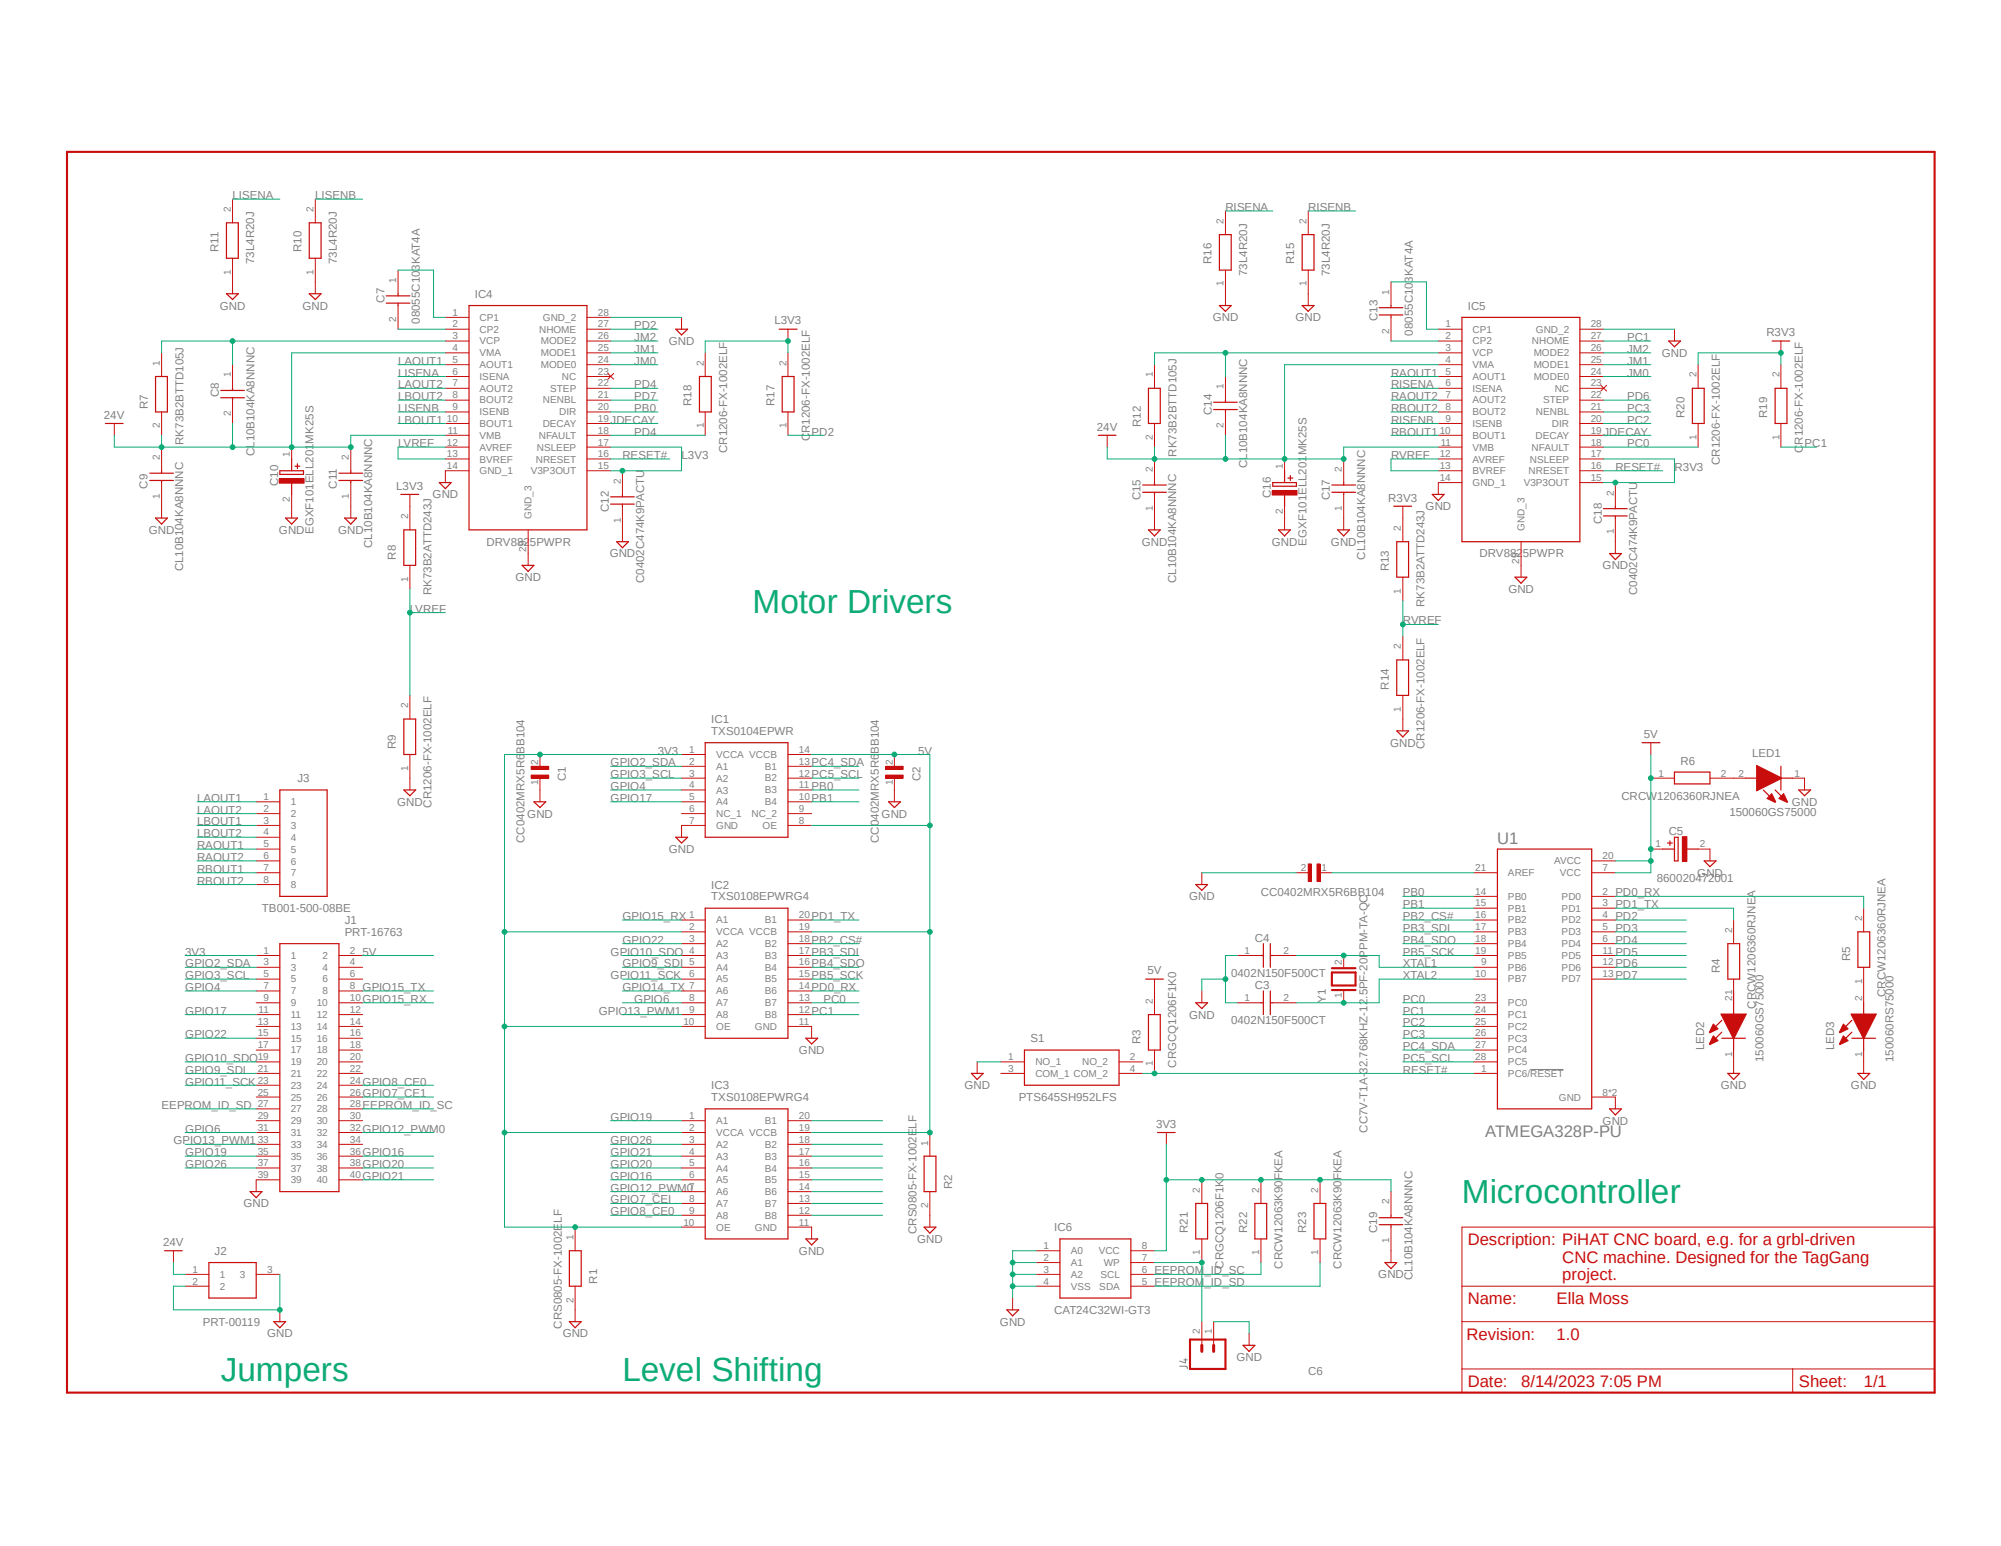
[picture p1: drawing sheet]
<svg xmlns="http://www.w3.org/2000/svg" width="279mm" height="216mm" viewBox="0 0 279 216" stroke-linecap="round" stroke-linejoin="round" font-family="sans-serif">
<defs><g id="words">
<g font-size="4.7" fill="#0dab76">
<text x="105.1" y="85.6">Motor Drivers</text>
<text x="204.1" y="168.1">Microcontroller</text>
<text x="30.8" y="192.8">Jumpers</text>
<text x="86.9" y="192.8">Level Shifting</text>
</g>
<g font-size="2.3" fill="#808080">
<text x="209" y="117.9">U1</text>
<text x="207.4" y="158.8">ATMEGA328P-PU</text>
</g>
<g font-size="2.3" fill="#c90d0c">
<text x="204.9" y="173.9">Description: PiHAT CNC board, e.g. for a grbl-driven</text>
<text x="218.1" y="176.4">CNC machine. Designed for the TagGang</text>
<text x="218.1" y="178.8">project.</text>
<text x="204.9" y="182.1">Name:</text>
<text x="217.4" y="182.1">Ella Moss</text>
<text x="204.8" y="187.1">Revision:</text>
<text x="217.3" y="187.1">1.0</text>
<text x="204.9" y="193.7">Date:</text>
<text x="212.4" y="193.7">8/14/2023 7:05 PM</text>
<text x="251.2" y="193.7">Sheet:</text>
<text x="260.2" y="193.7">1/1</text>
</g>
<g font-size="1.6" fill="#808080">
<text x="32.5" y="27.8">LISENA</text>
<text x="44" y="27.8">LISENB</text>
<text x="171.1" y="29.5">RISENA</text>
<text x="182.7" y="29.5">RISENB</text>
<text x="30.5" y="35.2" transform="rotate(-90 30.5 35.2)">R11</text>
<text x="42.1" y="35.2" transform="rotate(-90 42.1 35.2)">R10</text>
<text x="35.5" y="36.9" transform="rotate(-90 35.5 36.9)">73L4R20J</text>
<text x="47" y="36.9" transform="rotate(-90 47 36.9)">73L4R20J</text>
<text x="66.3" y="41.6">IC4</text>
<text x="169.2" y="36.9" transform="rotate(-90 169.2 36.9)">R16</text>
<text x="174.1" y="38.5" transform="rotate(-90 174.1 38.5)">73L4R20J</text>
<text x="180.7" y="36.9" transform="rotate(-90 180.7 36.9)">R15</text>
<text x="185.7" y="38.5" transform="rotate(-90 185.7 38.5)">73L4R20J</text>
<text x="30.7" y="43.2">GND</text>
<text x="42.2" y="43.2">GND</text>
<text x="53.7" y="42.2" transform="rotate(-90 53.7 42.2)">C7</text>
<text x="58.6" y="45.2" transform="rotate(-90 58.6 45.2)">08055C103KAT4A</text>
<text x="88.6" y="46">PD2</text>
<text x="88.6" y="47.6">JM2</text>
<text x="108.1" y="45.3">L3V3</text>
<text x="169.3" y="44.9">GND</text>
<text x="180.9" y="44.9">GND</text>
<text x="192.3" y="44.8" transform="rotate(-90 192.3 44.8)">C13</text>
<text x="197.3" y="46.9" transform="rotate(-90 197.3 46.9)">08055C103KAT4A</text>
<text x="204.9" y="43.2">IC5</text>
<text x="227.2" y="47.6">PC1</text>
<text x="246.6" y="46.9">R3V3</text>
<text x="55.6" y="50.9">LAOUT1</text>
<text x="55.6" y="52.6">LISENA</text>
<text x="88.6" y="49.3">JM1</text>
<text x="88.6" y="50.9">JM0</text>
<text x="93.4" y="48.2">GND</text>
<text x="194.2" y="52.6">RAOUT1</text>
<text x="227.2" y="49.3">JM2</text>
<text x="227.2" y="50.9">JM1</text>
<text x="227.2" y="52.6">JM0</text>
<text x="232" y="49.8">GND</text>
<text x="14.5" y="58.5">24V</text>
<text x="20.7" y="57.1" transform="rotate(-90 20.7 57.1)">R7</text>
<text x="30.6" y="55.5" transform="rotate(-90 30.6 55.5)">C8</text>
<text x="55.6" y="54.2">LAOUT2</text>
<text x="55.6" y="55.9">LBOUT2</text>
<text x="55.6" y="59.2">LBOUT1</text>
<text x="55.6" y="57.5">LISENB</text>
<text x="85.3" y="59.2">JDECAY</text>
<text x="88.6" y="57.5">PB0</text>
<text x="88.6" y="54.2">PD4</text>
<text x="88.6" y="55.9">PD7</text>
<text x="96.6" y="56.7" transform="rotate(-90 96.6 56.7)">R18</text>
<text x="108.1" y="56.7" transform="rotate(-90 108.1 56.7)">R17</text>
<text x="159.3" y="59.6" transform="rotate(-90 159.3 59.6)">R12</text>
<text x="169.2" y="58" transform="rotate(-90 169.2 58)">C14</text>
<text x="194.2" y="54.2">RISENA</text>
<text x="194.2" y="59.2">RISENB</text>
<text x="194.2" y="55.9">RAOUT2</text>
<text x="194.2" y="57.5">RBOUT2</text>
<text x="227.2" y="57.5">PC3</text>
<text x="227.2" y="59.2">PC2</text>
<text x="227.2" y="55.9">PD6</text>
<text x="235.2" y="58.3" transform="rotate(-90 235.2 58.3)">R20</text>
<text x="246.8" y="58.3" transform="rotate(-90 246.8 58.3)">R19</text>
<text x="25.6" y="62.1" transform="rotate(-90 25.6 62.1)">RK73B2BTTD105J</text>
<text x="35.5" y="63.7" transform="rotate(-90 35.5 63.7)">CL10B104KA8NNNC</text>
<text x="55.6" y="62.4">LVREF</text>
<text x="86.9" y="64.1">RESET#</text>
<text x="88.6" y="60.8">PD4</text>
<text x="95.2" y="64.1">L3V3</text>
<text x="101.5" y="63.3" transform="rotate(-90 101.5 63.3)">CR1206-FX-1002ELF</text>
<text x="113.1" y="61.6" transform="rotate(-90 113.1 61.6)">CR1206-FX-1002ELF</text>
<text x="113.3" y="60.8">PD2</text>
<text x="153.2" y="60.2">24V</text>
<text x="164.3" y="63.8" transform="rotate(-90 164.3 63.8)">RK73B2BTTD105J</text>
<text x="174.2" y="65.4" transform="rotate(-90 174.2 65.4)">CL10B104KA8NNNC</text>
<text x="194.2" y="60.8">RBOUT1</text>
<text x="194.2" y="64.1">RVREF</text>
<text x="223.9" y="60.8">JDECAY</text>
<text x="225.6" y="65.7">RESET#</text>
<text x="227.2" y="62.4">PC0</text>
<text x="233.8" y="65.7">R3V3</text>
<text x="240.2" y="64.9" transform="rotate(-90 240.2 64.9)">CR1206-FX-1002ELF</text>
<text x="251.7" y="63.3" transform="rotate(-90 251.7 63.3)">CR1206-FX-1002ELF</text>
<text x="252" y="62.4">PC1</text>
<text x="20.6" y="68.2" transform="rotate(-90 20.6 68.2)">C9</text>
<text x="38.8" y="67.9" transform="rotate(-90 38.8 67.9)">C10</text>
<text x="47" y="68.2" transform="rotate(-90 47 68.2)">C11</text>
<text x="55.3" y="68.4">L3V3</text>
<text x="60.4" y="69.6">GND</text>
<text x="85" y="71.5" transform="rotate(-90 85 71.5)">C12</text>
<text x="159.3" y="69.9" transform="rotate(-90 159.3 69.9)">C15</text>
<text x="177.5" y="69.6" transform="rotate(-90 177.5 69.6)">C16</text>
<text x="185.7" y="69.9" transform="rotate(-90 185.7 69.9)">C17</text>
<text x="193.8" y="70.1">R3V3</text>
<text x="199.1" y="71.2">GND</text>
<text x="20.8" y="74.6">GND</text>
<text x="38.9" y="74.6">GND</text>
<text x="43.8" y="74.6" transform="rotate(-90 43.8 74.6)">EGXF101ELL201MK25S</text>
<text x="47.2" y="74.6">GND</text>
<text x="52" y="76.5" transform="rotate(-90 52 76.5)">CL10B104KA8NNNC</text>
<text x="67.9" y="76.2">DRV8825PWPR</text>
<text x="85.1" y="77.9">GND</text>
<text x="159.4" y="76.2">GND</text>
<text x="177.6" y="76.2">GND</text>
<text x="182.4" y="76.2" transform="rotate(-90 182.4 76.2)">EGXF101ELL201MK25S</text>
<text x="185.8" y="76.2">GND</text>
<text x="206.6" y="77.9">DRV8825PWPR</text>
<text x="223.7" y="73.2" transform="rotate(-90 223.7 73.2)">C18</text>
<text x="25.6" y="79.8" transform="rotate(-90 25.6 79.8)">CL10B104KA8NNNC</text>
<text x="55.3" y="78.1" transform="rotate(-90 55.3 78.1)">R8</text>
<text x="60.2" y="83.1" transform="rotate(-90 60.2 83.1)">RK73B2ATTD243J</text>
<text x="72" y="81.2">GND</text>
<text x="90" y="81.5" transform="rotate(-90 90 81.5)">C0402C474K9PACTU</text>
<text x="164.2" y="81.5" transform="rotate(-90 164.2 81.5)">CL10B104KA8NNNC</text>
<text x="190.6" y="78.1" transform="rotate(-90 190.6 78.1)">CL10B104KA8NNNC</text>
<text x="193.9" y="79.8" transform="rotate(-90 193.9 79.8)">R13</text>
<text x="210.6" y="82.8">GND</text>
<text x="223.8" y="79.5">GND</text>
<text x="228.6" y="83.1" transform="rotate(-90 228.6 83.1)">C0402C474K9PACTU</text>
<text x="57.2" y="85.6">LVREF</text>
<text x="195.9" y="87.2">RVREF</text>
<text x="198.9" y="84.8" transform="rotate(-90 198.9 84.8)">RK73B2ATTD243J</text>
<text x="99.3" y="101">IC1</text>
<text x="193.9" y="96.3" transform="rotate(-90 193.9 96.3)">R14</text>
<text x="55.3" y="104.6" transform="rotate(-90 55.3 104.6)">R9</text>
<text x="85.3" y="107">GPIO2_SDA</text>
<text x="91.9" y="105.4">3V3</text>
<text x="99.3" y="102.6">TXS0104EPWR</text>
<text x="113.3" y="107">PC4_SDA</text>
<text x="128.2" y="105.4">5V</text>
<text x="194.1" y="104.3">GND</text>
<text x="198.9" y="104.6" transform="rotate(-90 198.9 104.6)">CR1206-FX-1002ELF</text>
<text x="229.5" y="103.1">5V</text>
<text x="234.7" y="106.8">R6</text>
<text x="244.6" y="105.7">LED1</text>
<text x="27.5" y="112">LAOUT1</text>
<text x="27.5" y="113.6">LAOUT2</text>
<text x="41.5" y="109.2">J3</text>
<text x="55.5" y="112.5">GND</text>
<text x="60.2" y="112.8" transform="rotate(-90 60.2 112.8)">CR1206-FX-1002ELF</text>
<text x="79" y="109.1" transform="rotate(-90 79 109.1)">C1</text>
<text x="85.3" y="108.7">GPIO3_SCL</text>
<text x="85.3" y="110.3">GPIO4</text>
<text x="85.3" y="112">GPIO17</text>
<text x="113.3" y="108.7">PC5_SCL</text>
<text x="113.3" y="112">PB1</text>
<text x="113.3" y="110.3">PB0</text>
<text x="128.5" y="109.1" transform="rotate(-90 128.5 109.1)">C2</text>
<text x="226.4" y="111.7">CRCW1206360RJNEA</text>
<text x="241.5" y="113.9">150060GS75000</text>
<text x="250.2" y="112.5">GND</text>
<text x="27.5" y="116.9">LBOUT2</text>
<text x="27.5" y="115.3">LBOUT1</text>
<text x="27.5" y="118.6">RAOUT1</text>
<text x="73.2" y="117.7" transform="rotate(-90 73.2 117.7)">CC0402MRX5R6BB104</text>
<text x="73.6" y="114.2">GND</text>
<text x="93.4" y="119.1">GND</text>
<text x="122.7" y="117.7" transform="rotate(-90 122.7 117.7)">CC0402MRX5R6BB104</text>
<text x="123.1" y="114.2">GND</text>
<text x="233" y="116.6">C5</text>
<text x="27.5" y="120.2">RAOUT2</text>
<text x="27.5" y="123.5">RBOUT2</text>
<text x="27.5" y="121.9">RBOUT1</text>
<text x="99.3" y="125.7">TXS0108EPWRG4</text>
<text x="99.3" y="124.1">IC2</text>
<text x="166" y="125.7">GND</text>
<text x="176.1" y="125.2">CC0402MRX5R6BB104</text>
<text x="195.9" y="125.2">PB0</text>
<text x="225.6" y="125.2">PD0_RX</text>
<text x="231.4" y="123.2">860020472001</text>
<text x="237" y="122.4">GND</text>
<text x="36.6" y="127.4">TB001-500-08BE</text>
<text x="48.1" y="130.7">PRT-16763</text>
<text x="48.1" y="129">J1</text>
<text x="86.9" y="131.8">GPIO22</text>
<text x="86.9" y="128.5">GPIO15_RX</text>
<text x="113.3" y="131.8">PB2_CS#</text>
<text x="113.3" y="128.5">PD1_TX</text>
<text x="175.2" y="131.5">C4</text>
<text x="195.9" y="131.8">PB4_SDO</text>
<text x="195.9" y="130.1">PB3_SDI</text>
<text x="195.9" y="128.5">PB2_CS#</text>
<text x="195.9" y="126.8">PB1</text>
<text x="225.6" y="128.5">PD2</text>
<text x="225.6" y="126.8">PD1_TX</text>
<text x="225.6" y="130.1">PD3</text>
<text x="225.6" y="131.8">PD4</text>
<text x="25.9" y="133.4">3V3</text>
<text x="25.9" y="135.1">GPIO2_SDA</text>
<text x="25.9" y="136.7">GPIO3_SCL</text>
<text x="50.6" y="133.4">5V</text>
<text x="85.3" y="133.4">GPIO10_SDO</text>
<text x="85.3" y="136.7">GPIO11_SCK</text>
<text x="86.9" y="135.1">GPIO9_SDI</text>
<text x="113.3" y="136.7">PB5_SCK</text>
<text x="113.3" y="135.1">PB4_SDO</text>
<text x="113.3" y="133.4">PB3_SDI</text>
<text x="160.2" y="136.1">5V</text>
<text x="171.9" y="136.4">0402N150F500CT</text>
<text x="195.9" y="136.7">XTAL2</text>
<text x="195.9" y="135.1">XTAL1</text>
<text x="195.9" y="133.4">PB5_SCK</text>
<text x="225.6" y="133.4">PD5</text>
<text x="225.6" y="135.1">PD6</text>
<text x="225.6" y="136.7">PD7</text>
<text x="240.2" y="135.9" transform="rotate(-90 240.2 135.9)">R4</text>
<text x="258.3" y="134.2" transform="rotate(-90 258.3 134.2)">R5</text>
<text x="25.9" y="138.4">GPIO4</text>
<text x="25.9" y="141.7">GPIO17</text>
<text x="50.6" y="138.4">GPIO15_TX</text>
<text x="50.6" y="140">GPIO15_RX</text>
<text x="83.6" y="141.7">GPIO13_PWM1</text>
<text x="86.9" y="138.4">GPIO14_TX</text>
<text x="88.6" y="140">GPIO6</text>
<text x="113.3" y="141.7">PC1</text>
<text x="113.3" y="138.4">PD0_RX</text>
<text x="115" y="140">PC0</text>
<text x="166" y="142.2">GND</text>
<text x="171.9" y="143">0402N150F500CT</text>
<text x="175.2" y="138.1">C3</text>
<text x="185.1" y="140" transform="rotate(-90 185.1 140)">Y1</text>
<text x="195.9" y="143.3">PC2</text>
<text x="195.9" y="141.7">PC1</text>
<text x="195.9" y="140">PC0</text>
<text x="245.1" y="140.8" transform="rotate(-90 245.1 140.8)">CRCW1206360RJNEA</text>
<text x="263.3" y="139.2" transform="rotate(-90 263.3 139.2)">CRCW1206360RJNEA</text>
<text x="25.9" y="145">GPIO22</text>
<text x="25.9" y="148.3">GPIO10_SDO</text>
<text x="25.9" y="149.9">GPIO9_SDI</text>
<text x="111.6" y="147.2">GND</text>
<text x="143.9" y="145.5">S1</text>
<text x="159.3" y="145.8" transform="rotate(-90 159.3 145.8)">R3</text>
<text x="164.2" y="149.1" transform="rotate(-90 164.2 149.1)">CRGCQ1206F1K0</text>
<text x="195.9" y="149.9">RESET#</text>
<text x="195.9" y="148.3">PC5_SCL</text>
<text x="195.9" y="146.6">PC4_SDA</text>
<text x="195.9" y="145">PC3</text>
<text x="238" y="146.6" transform="rotate(-90 238 146.6)">LED2</text>
<text x="246.2" y="148.3" transform="rotate(-90 246.2 148.3)">150060GS75000</text>
<text x="256.1" y="146.6" transform="rotate(-90 256.1 146.6)">LED3</text>
<text x="264.4" y="148.3" transform="rotate(-90 264.4 148.3)">150060RS75000</text>
<text x="22.6" y="154.9">EEPROM_ID_SD</text>
<text x="25.9" y="151.6">GPIO11_SCK</text>
<text x="50.6" y="151.6">GPIO8_CE0</text>
<text x="50.6" y="153.2">GPIO7_CE1</text>
<text x="50.6" y="154.9">EEPROM_ID_SC</text>
<text x="99.3" y="153.8">TXS0108EPWRG4</text>
<text x="99.3" y="152.1">IC3</text>
<text x="134.7" y="152.1">GND</text>
<text x="142.2" y="153.8">PTS645SH952LFS</text>
<text x="240.3" y="152.1">GND</text>
<text x="258.5" y="152.1">GND</text>
<text x="24.2" y="159.8">GPIO13_PWM1</text>
<text x="25.9" y="158.2">GPIO6</text>
<text x="25.9" y="161.5">GPIO19</text>
<text x="50.6" y="158.2">GPIO12_PWM0</text>
<text x="50.6" y="161.5">GPIO16</text>
<text x="85.3" y="156.5">GPIO19</text>
<text x="85.3" y="159.8">GPIO26</text>
<text x="85.3" y="161.5">GPIO21</text>
<text x="161.4" y="157.5">3V3</text>
<text x="190.9" y="158.2" transform="rotate(-90 190.9 158.2)">CC7V-T1A-32.768KHZ-12.5PF-20PPM-TA-QC</text>
<text x="223.8" y="157.1">GND</text>
<text x="25.9" y="163.1">GPIO26</text>
<text x="50.6" y="163.1">GPIO20</text>
<text x="50.6" y="164.8">GPIO21</text>
<text x="85.3" y="166.4">GPIO12_PWM0</text>
<text x="85.3" y="164.8">GPIO16</text>
<text x="85.3" y="163.1">GPIO20</text>
<text x="132.9" y="166" transform="rotate(-90 132.9 166)">R2</text>
<text x="34" y="168.6">GND</text>
<text x="85.3" y="169.7">GPIO8_CE0</text>
<text x="85.3" y="168.1">GPIO7_CEI</text>
<text x="128" y="172.3" transform="rotate(-90 128 172.3)">CRS0805-FX-1002ELF</text>
<text x="128.1" y="173.6">GND</text>
<text x="147.2" y="171.9">IC6</text>
<text x="165.9" y="172.2" transform="rotate(-90 165.9 172.2)">R21</text>
<text x="174.1" y="172.2" transform="rotate(-90 174.1 172.2)">R22</text>
<text x="182.4" y="172.2" transform="rotate(-90 182.4 172.2)">R23</text>
<text x="192.3" y="172.2" transform="rotate(-90 192.3 172.2)">C19</text>
<text x="22.8" y="174">24V</text>
<text x="30" y="175.2">J2</text>
<text x="83.4" y="179.2" transform="rotate(-90 83.4 179.2)">R1</text>
<text x="111.6" y="175.2">GND</text>
<text x="161.2" y="179.6">EEPROM_ID_SD</text>
<text x="161.2" y="178">EEPROM_ID_SC</text>
<text x="170.8" y="177.2" transform="rotate(-90 170.8 177.2)">CRGCQ1206F1K0</text>
<text x="179.1" y="177.2" transform="rotate(-90 179.1 177.2)">CRCW12063K90FKEA</text>
<text x="187.3" y="177.2" transform="rotate(-90 187.3 177.2)">CRCW12063K90FKEA</text>
<text x="192.5" y="178.5">GND</text>
<text x="197.2" y="178.8" transform="rotate(-90 197.2 178.8)">CL10B104KA8NNNC</text>
<text x="28.3" y="185.1">PRT-00119</text>
<text x="78.4" y="185.6" transform="rotate(-90 78.4 185.6)">CRS0805-FX-1002ELF</text>
<text x="139.6" y="185.1">GND</text>
<text x="147.2" y="183.5">CAT24C32WI-GT3</text>
<text x="37.3" y="186.8">GND</text>
<text x="78.6" y="186.8">GND</text>
<text x="172.6" y="190.1">GND</text>
<text x="182.7" y="192">C6</text>
</g>
<g font-size="1.4" fill="#808080">
<text x="32.2" y="29.6" transform="rotate(-90 32.2 29.6)">2</text>
<text x="43.8" y="29.6" transform="rotate(-90 43.8 29.6)">2</text>
<text x="170.9" y="31.2" transform="rotate(-90 170.9 31.2)">2</text>
<text x="182.4" y="31.2" transform="rotate(-90 182.4 31.2)">2</text>
<text x="32.2" y="38.4" transform="rotate(-90 32.2 38.4)">1</text>
<text x="43.8" y="38.4" transform="rotate(-90 43.8 38.4)">1</text>
<text x="55.3" y="39.5" transform="rotate(-90 55.3 39.5)">1</text>
<text x="170.9" y="40" transform="rotate(-90 170.9 40)">1</text>
<text x="182.4" y="40" transform="rotate(-90 182.4 40)">1</text>
<text x="194" y="41.1" transform="rotate(-90 194 41.1)">1</text>
<text x="55.3" y="45" transform="rotate(-90 55.3 45)">2</text>
<text x="63.2" y="44.1">1</text>
<text x="63.2" y="45.7">2</text>
<text x="63.2" y="47.4">3</text>
<text x="67" y="44.8">CP1</text>
<text x="67" y="46.4">CP2</text>
<text x="75.3" y="46.4">NHOME</text>
<text x="75.8" y="44.8">GND_2</text>
<text x="83.5" y="44.1">28</text>
<text x="83.5" y="45.7">27</text>
<text x="83.5" y="47.4">26</text>
<text x="194" y="46.6" transform="rotate(-90 194 46.6)">2</text>
<text x="201.8" y="45.7">1</text>
<text x="201.8" y="47.4">2</text>
<text x="205.6" y="46.4">CP1</text>
<text x="214.5" y="46.4">GND_2</text>
<text x="222.1" y="45.7">28</text>
<text x="222.1" y="47.4">27</text>
<text x="22.3" y="51.1" transform="rotate(-90 22.3 51.1)">1</text>
<text x="32.2" y="52.7" transform="rotate(-90 32.2 52.7)">1</text>
<text x="63.2" y="49">4</text>
<text x="63.2" y="50.7">5</text>
<text x="63.2" y="52.3">6</text>
<text x="63.2" y="54">7</text>
<text x="67" y="48.1">VCP</text>
<text x="67" y="49.7">VMA</text>
<text x="67" y="51.4">AOUT1</text>
<text x="67" y="53">ISENA</text>
<text x="75.5" y="48.1">MODE2</text>
<text x="75.5" y="49.7">MODE1</text>
<text x="75.5" y="51.4">MODE0</text>
<text x="78.4" y="53">NC</text>
<text x="83.5" y="49">25</text>
<text x="83.5" y="50.7">24</text>
<text x="83.5" y="52.3">23</text>
<text x="83.5" y="54">22</text>
<text x="98.3" y="51.1" transform="rotate(-90 98.3 51.1)">2</text>
<text x="109.8" y="51.1" transform="rotate(-90 109.8 51.1)">2</text>
<text x="160.9" y="52.7" transform="rotate(-90 160.9 52.7)">1</text>
<text x="201.8" y="49">3</text>
<text x="201.8" y="50.7">4</text>
<text x="201.8" y="52.3">5</text>
<text x="201.8" y="54">6</text>
<text x="205.6" y="48.1">CP2</text>
<text x="205.6" y="49.7">VCP</text>
<text x="205.6" y="51.4">VMA</text>
<text x="205.6" y="53">AOUT1</text>
<text x="213.9" y="48.1">NHOME</text>
<text x="214.2" y="49.7">MODE2</text>
<text x="214.2" y="51.4">MODE1</text>
<text x="214.2" y="53">MODE0</text>
<text x="222.1" y="49">26</text>
<text x="222.1" y="50.7">25</text>
<text x="222.1" y="52.3">24</text>
<text x="222.1" y="54">23</text>
<text x="236.9" y="52.7" transform="rotate(-90 236.9 52.7)">2</text>
<text x="248.5" y="52.7" transform="rotate(-90 248.5 52.7)">2</text>
<text x="22.3" y="59.8" transform="rotate(-90 22.3 59.8)">2</text>
<text x="32.2" y="58.1" transform="rotate(-90 32.2 58.1)">2</text>
<text x="62.4" y="58.9">10</text>
<text x="63.2" y="55.6">8</text>
<text x="63.2" y="57.3">9</text>
<text x="67" y="54.7">AOUT2</text>
<text x="67" y="56.3">BOUT2</text>
<text x="67" y="58">ISENB</text>
<text x="67" y="59.6">BOUT1</text>
<text x="75.8" y="59.6">DECAY</text>
<text x="75.8" y="56.3">NENBL</text>
<text x="76.8" y="54.7">STEP</text>
<text x="78.1" y="58">DIR</text>
<text x="83.5" y="55.6">21</text>
<text x="83.5" y="57.3">20</text>
<text x="83.5" y="58.9">19</text>
<text x="98.3" y="59.8" transform="rotate(-90 98.3 59.8)">1</text>
<text x="109.8" y="59.8" transform="rotate(-90 109.8 59.8)">1</text>
<text x="170.9" y="59.8" transform="rotate(-90 170.9 59.8)">2</text>
<text x="170.9" y="54.4" transform="rotate(-90 170.9 54.4)">1</text>
<text x="201.8" y="55.6">7</text>
<text x="201.8" y="57.3">8</text>
<text x="201.8" y="58.9">9</text>
<text x="205.6" y="54.7">ISENA</text>
<text x="205.6" y="56.3">AOUT2</text>
<text x="205.6" y="58">BOUT2</text>
<text x="205.6" y="59.6">ISENB</text>
<text x="214.5" y="58">NENBL</text>
<text x="215.5" y="56.3">STEP</text>
<text x="216.7" y="59.6">DIR</text>
<text x="217.1" y="54.7">NC</text>
<text x="222.1" y="55.6">22</text>
<text x="222.1" y="57.3">21</text>
<text x="222.1" y="58.9">20</text>
<text x="22.3" y="64.3" transform="rotate(-90 22.3 64.3)">2</text>
<text x="40.5" y="63.9" transform="rotate(-90 40.5 63.9)">1</text>
<text x="48.7" y="64.3" transform="rotate(-90 48.7 64.3)">2</text>
<text x="62.4" y="62.2">12</text>
<text x="62.4" y="63.9">13</text>
<text x="62.4" y="65.5">14</text>
<text x="62.5" y="60.6">11</text>
<text x="67" y="61.3">VMB</text>
<text x="67" y="62.9">AVREF</text>
<text x="67" y="64.6">BVREF</text>
<text x="74.8" y="64.6">NRESET</text>
<text x="75" y="62.9">NSLEEP</text>
<text x="75.2" y="61.3">NFAULT</text>
<text x="83.5" y="60.6">18</text>
<text x="83.5" y="62.2">17</text>
<text x="83.5" y="63.9">16</text>
<text x="83.5" y="65.5">15</text>
<text x="160.9" y="65.9" transform="rotate(-90 160.9 65.9)">2</text>
<text x="160.9" y="61.4" transform="rotate(-90 160.9 61.4)">2</text>
<text x="179.1" y="65.5" transform="rotate(-90 179.1 65.5)">1</text>
<text x="187.4" y="65.9" transform="rotate(-90 187.4 65.9)">2</text>
<text x="201" y="60.6">10</text>
<text x="201" y="63.9">12</text>
<text x="201" y="65.5">13</text>
<text x="201.2" y="62.2">11</text>
<text x="205.6" y="61.3">BOUT1</text>
<text x="205.6" y="62.9">VMB</text>
<text x="205.6" y="64.6">AVREF</text>
<text x="213.6" y="64.6">NSLEEP</text>
<text x="213.9" y="62.9">NFAULT</text>
<text x="214.4" y="61.3">DECAY</text>
<text x="222.1" y="60.6">19</text>
<text x="222.1" y="62.2">18</text>
<text x="222.1" y="63.9">17</text>
<text x="222.1" y="65.5">16</text>
<text x="236.9" y="61.4" transform="rotate(-90 236.9 61.4)">1</text>
<text x="248.5" y="61.4" transform="rotate(-90 248.5 61.4)">1</text>
<text x="22.3" y="69.7" transform="rotate(-90 22.3 69.7)">1</text>
<text x="40.5" y="70.1" transform="rotate(-90 40.5 70.1)">2</text>
<text x="48.7" y="69.7" transform="rotate(-90 48.7 69.7)">1</text>
<text x="67" y="66.3">GND_1</text>
<text x="74.1" y="66.3">V3P3OUT</text>
<text x="86.7" y="67.6" transform="rotate(-90 86.7 67.6)">2</text>
<text x="160.9" y="71.3" transform="rotate(-90 160.9 71.3)">1</text>
<text x="179.1" y="71.7" transform="rotate(-90 179.1 71.7)">2</text>
<text x="187.4" y="71.3" transform="rotate(-90 187.4 71.3)">1</text>
<text x="201" y="67.2">14</text>
<text x="205.6" y="66.3">BVREF</text>
<text x="205.6" y="67.9">GND_1</text>
<text x="212.8" y="67.9">V3P3OUT</text>
<text x="213.4" y="66.3">NRESET</text>
<text x="222.1" y="67.2">15</text>
<text x="225.3" y="69.2" transform="rotate(-90 225.3 69.2)">2</text>
<text x="57" y="72.5" transform="rotate(-90 57 72.5)">2</text>
<text x="73.5" y="77.1" transform="rotate(-90 73.5 77.1)">29</text>
<text x="74.2" y="72.5" transform="rotate(-90 74.2 72.5)">GND_3</text>
<text x="86.7" y="73" transform="rotate(-90 86.7 73)">1</text>
<text x="195.6" y="74.1" transform="rotate(-90 195.6 74.1)">2</text>
<text x="212.8" y="74.1" transform="rotate(-90 212.8 74.1)">GND_3</text>
<text x="225.3" y="74.6" transform="rotate(-90 225.3 74.6)">1</text>
<text x="57" y="81.2" transform="rotate(-90 57 81.2)">1</text>
<text x="195.6" y="82.9" transform="rotate(-90 195.6 82.9)">1</text>
<text x="212.1" y="78.7" transform="rotate(-90 212.1 78.7)">29</text>
<text x="195.6" y="90.6" transform="rotate(-90 195.6 90.6)">2</text>
<text x="57" y="98.9" transform="rotate(-90 57 98.9)">2</text>
<text x="195.6" y="99.4" transform="rotate(-90 195.6 99.4)">1</text>
<text x="57" y="107.7" transform="rotate(-90 57 107.7)">1</text>
<text x="75.1" y="106.8" transform="rotate(-90 75.1 106.8)">2</text>
<text x="96.2" y="105.2">1</text>
<text x="96.2" y="106.8">2</text>
<text x="100" y="105.9">VCCA VCCB</text>
<text x="100" y="107.5">A1</text>
<text x="106.8" y="107.5">B1</text>
<text x="111.5" y="105.2">14</text>
<text x="111.5" y="106.8">13</text>
<text x="124.7" y="106.8" transform="rotate(-90 124.7 106.8)">2</text>
<text x="36.8" y="111.7">1</text>
<text x="36.8" y="113.4">2</text>
<text x="40.6" y="112.5">1</text>
<text x="75.1" y="109.6" transform="rotate(-90 75.1 109.6)">1</text>
<text x="96.2" y="108.5">3</text>
<text x="96.2" y="110.1">4</text>
<text x="96.2" y="111.7">5</text>
<text x="96.2" y="113.4">6</text>
<text x="100" y="109.2">A2</text>
<text x="100" y="110.8">A3</text>
<text x="100" y="112.5">A4</text>
<text x="106.8" y="109.1">B2</text>
<text x="106.8" y="110.8">B3</text>
<text x="106.8" y="112.4">B4</text>
<text x="111.5" y="108.5">12</text>
<text x="111.5" y="110.1">11</text>
<text x="111.5" y="111.7">10</text>
<text x="111.5" y="113.4">9</text>
<text x="124.7" y="109.6" transform="rotate(-90 124.7 109.6)">1</text>
<text x="231.6" y="108.5">1</text>
<text x="240.3" y="108.5">2</text>
<text x="242.7" y="108.5">2</text>
<text x="250.6" y="108.5">1</text>
<text x="36.8" y="115">3</text>
<text x="36.8" y="116.7">4</text>
<text x="36.8" y="118.3">5</text>
<text x="36.8" y="120">6</text>
<text x="40.6" y="114.1">2</text>
<text x="40.6" y="115.8">3</text>
<text x="40.6" y="117.4">4</text>
<text x="40.6" y="119.1">5</text>
<text x="96.2" y="115">7</text>
<text x="100" y="114.1">NC_1</text>
<text x="100" y="115.8">GND</text>
<text x="104.9" y="114.1">NC_2</text>
<text x="106.5" y="115.7">OE</text>
<text x="111.5" y="115">8</text>
<text x="223.8" y="120">20</text>
<text x="231.2" y="118.3">1</text>
<text x="237.4" y="118.3">2</text>
<text x="36.8" y="121.6">7</text>
<text x="36.8" y="123.3">8</text>
<text x="40.6" y="120.7">6</text>
<text x="40.6" y="122.4">7</text>
<text x="40.6" y="124">8</text>
<text x="181.6" y="121.6">2</text>
<text x="184.5" y="121.6">1</text>
<text x="206" y="124.9">14</text>
<text x="206" y="121.6">21</text>
<text x="210.6" y="125.6">PB0</text>
<text x="210.6" y="122.4">AREF</text>
<text x="217" y="120.7">AVCC</text>
<text x="217.8" y="122.3">VCC</text>
<text x="218.1" y="125.6">PD0</text>
<text x="223.8" y="121.6">7</text>
<text x="223.8" y="124.9">2</text>
<text x="96.2" y="128.2">1</text>
<text x="96.2" y="129.9">2</text>
<text x="96.2" y="131.5">3</text>
<text x="100" y="128.9">A1</text>
<text x="100" y="130.6">VCCA VCCB</text>
<text x="106.8" y="128.9">B1</text>
<text x="111.5" y="128.2">20</text>
<text x="111.5" y="129.9">19</text>
<text x="111.5" y="131.5">18</text>
<text x="206" y="126.6">15</text>
<text x="206" y="128.2">16</text>
<text x="206" y="129.9">17</text>
<text x="206" y="131.5">18</text>
<text x="210.6" y="127.3">PB1</text>
<text x="210.6" y="128.9">PB2</text>
<text x="210.6" y="130.6">PB3</text>
<text x="218.1" y="127.3">PD1</text>
<text x="218.1" y="128.9">PD2</text>
<text x="218.1" y="130.6">PD3</text>
<text x="223.8" y="126.6">3</text>
<text x="223.8" y="128.2">4</text>
<text x="223.8" y="129.9">5</text>
<text x="223.8" y="131.5">6</text>
<text x="241.8" y="130.3" transform="rotate(-90 241.8 130.3)">2</text>
<text x="260" y="128.6" transform="rotate(-90 260 128.6)">2</text>
<text x="36.8" y="133.2">1</text>
<text x="36.8" y="134.8">3</text>
<text x="36.8" y="136.5">5</text>
<text x="40.6" y="133.9">1</text>
<text x="40.6" y="135.5">3</text>
<text x="40.6" y="137.2">5</text>
<text x="45" y="133.9">2</text>
<text x="45" y="135.5">4</text>
<text x="45" y="137.2">6</text>
<text x="48.9" y="133.2">2</text>
<text x="48.9" y="134.8">4</text>
<text x="48.9" y="136.5">6</text>
<text x="96.2" y="133.2">4</text>
<text x="96.2" y="134.8">5</text>
<text x="96.2" y="136.5">6</text>
<text x="100" y="132.2">A2</text>
<text x="100" y="133.9">A3</text>
<text x="100" y="135.5">A4</text>
<text x="100" y="137.2">A5</text>
<text x="106.8" y="132.2">B2</text>
<text x="106.8" y="133.9">B3</text>
<text x="106.8" y="135.5">B4</text>
<text x="106.8" y="137.2">B5</text>
<text x="111.5" y="133.2">17</text>
<text x="111.5" y="134.8">16</text>
<text x="111.5" y="136.5">15</text>
<text x="173.8" y="133.2">1</text>
<text x="179.2" y="133.2">2</text>
<text x="187.4" y="134.8" transform="rotate(-90 187.4 134.8)">2</text>
<text x="206" y="133.2">19</text>
<text x="206" y="136.5">10</text>
<text x="206.8" y="134.8">9</text>
<text x="210.6" y="132.2">PB4</text>
<text x="210.6" y="133.9">PB5</text>
<text x="210.6" y="135.5">PB6</text>
<text x="210.6" y="137.2">PB7</text>
<text x="218.1" y="132.2">PD4</text>
<text x="218.1" y="133.9">PD5</text>
<text x="218.1" y="135.5">PD6</text>
<text x="218.1" y="137.2">PD7</text>
<text x="223.8" y="133.2">11</text>
<text x="223.8" y="134.8">12</text>
<text x="223.8" y="136.5">13</text>
<text x="260" y="137.4" transform="rotate(-90 260 137.4)">1</text>
<text x="36" y="143.1">13</text>
<text x="36.1" y="141.4">11</text>
<text x="36.8" y="138.1">7</text>
<text x="36.8" y="139.8">9</text>
<text x="40.6" y="138.9">7</text>
<text x="40.6" y="140.5">9</text>
<text x="40.6" y="142.2">11</text>
<text x="40.6" y="143.8">13</text>
<text x="44.2" y="140.5">10</text>
<text x="44.2" y="142.2">12</text>
<text x="44.2" y="143.8">14</text>
<text x="45" y="138.9">8</text>
<text x="48.9" y="138.1">8</text>
<text x="48.9" y="139.8">10</text>
<text x="48.9" y="141.4">12</text>
<text x="48.9" y="143.1">14</text>
<text x="95.4" y="143.1">10</text>
<text x="96.2" y="138.1">7</text>
<text x="96.2" y="139.8">8</text>
<text x="96.2" y="141.4">9</text>
<text x="100" y="138.9">A6</text>
<text x="100" y="140.5">A7</text>
<text x="100" y="142.2">A8</text>
<text x="100" y="143.8">OE</text>
<text x="105.4" y="143.8">GND</text>
<text x="106.8" y="138.9">B6</text>
<text x="106.8" y="140.5">B7</text>
<text x="106.8" y="142.2">B8</text>
<text x="111.5" y="138.1">14</text>
<text x="111.5" y="139.8">13</text>
<text x="111.5" y="141.4">12</text>
<text x="111.5" y="143.1">11</text>
<text x="160.9" y="140.2" transform="rotate(-90 160.9 140.2)">2</text>
<text x="173.8" y="139.8">1</text>
<text x="179.2" y="139.8">2</text>
<text x="187.4" y="139.4" transform="rotate(-90 187.4 139.4)">1</text>
<text x="206" y="139.8">23</text>
<text x="206" y="141.4">24</text>
<text x="206" y="143.1">25</text>
<text x="210.6" y="140.5">PC0</text>
<text x="210.6" y="142.2">PC1</text>
<text x="210.6" y="143.8">PC2</text>
<text x="241.8" y="139.8" transform="rotate(-90 241.8 139.8)">21</text>
<text x="260" y="139.8" transform="rotate(-90 260 139.8)">2</text>
<text x="36" y="144.7">15</text>
<text x="36" y="146.4">17</text>
<text x="36" y="148">19</text>
<text x="36" y="149.7">21</text>
<text x="40.6" y="145.5">15</text>
<text x="40.6" y="147.1">17</text>
<text x="40.6" y="148.8">19</text>
<text x="44.2" y="145.5">16</text>
<text x="44.2" y="147.1">18</text>
<text x="44.2" y="148.8">20</text>
<text x="48.9" y="144.7">16</text>
<text x="48.9" y="146.4">18</text>
<text x="48.9" y="148">20</text>
<text x="48.9" y="149.7">22</text>
<text x="140.8" y="148">1</text>
<text x="140.8" y="149.7">3</text>
<text x="144.6" y="148.8">NO_1</text>
<text x="151.1" y="148.8">NO_2</text>
<text x="157.8" y="148">2</text>
<text x="157.8" y="149.7">4</text>
<text x="160.9" y="148.9" transform="rotate(-90 160.9 148.9)">1</text>
<text x="206" y="144.7">26</text>
<text x="206" y="146.4">27</text>
<text x="206" y="148">28</text>
<text x="206.8" y="149.7">1</text>
<text x="210.6" y="145.5">PC3</text>
<text x="210.6" y="147.1">PC4</text>
<text x="210.6" y="148.8">PC5</text>
<text x="241.8" y="147.6" transform="rotate(-90 241.8 147.6)">1</text>
<text x="260" y="147.6" transform="rotate(-90 260 147.6)">1</text>
<text x="36" y="151.3">23</text>
<text x="36" y="153">25</text>
<text x="36" y="154.6">27</text>
<text x="40.6" y="150.4">21</text>
<text x="40.6" y="152.1">23</text>
<text x="40.6" y="153.7">25</text>
<text x="40.6" y="155.4">27</text>
<text x="44.2" y="150.4">22</text>
<text x="44.2" y="152.1">24</text>
<text x="44.2" y="153.7">26</text>
<text x="44.2" y="155.4">28</text>
<text x="48.9" y="151.3">24</text>
<text x="48.9" y="153">26</text>
<text x="48.9" y="154.6">28</text>
<text x="144.6" y="150.4">COM_1 COM_2</text>
<text x="210.6" y="150.4">PC6/RESET</text>
<text x="217.7" y="153.7">GND</text>
<text x="223.8" y="153">8*2</text>
<text x="36" y="156.3">29</text>
<text x="36" y="157.9">31</text>
<text x="36" y="159.6">33</text>
<text x="36" y="161.2">35</text>
<text x="40.6" y="157">29</text>
<text x="40.6" y="158.7">31</text>
<text x="40.6" y="160.3">33</text>
<text x="40.6" y="162">35</text>
<text x="44.2" y="157">30</text>
<text x="44.2" y="158.7">32</text>
<text x="44.2" y="160.3">34</text>
<text x="44.2" y="162">36</text>
<text x="48.9" y="156.3">30</text>
<text x="48.9" y="157.9">32</text>
<text x="48.9" y="159.6">34</text>
<text x="48.9" y="161.2">36</text>
<text x="96.2" y="156.3">1</text>
<text x="96.2" y="157.9">2</text>
<text x="96.2" y="159.6">3</text>
<text x="96.2" y="161.2">4</text>
<text x="100" y="157">A1</text>
<text x="100" y="158.7">VCCA VCCB</text>
<text x="100" y="160.3">A2</text>
<text x="100" y="162">A3</text>
<text x="106.8" y="157">B1</text>
<text x="106.8" y="160.3">B2</text>
<text x="106.8" y="162">B3</text>
<text x="111.5" y="156.3">20</text>
<text x="111.5" y="157.9">19</text>
<text x="111.5" y="159.6">18</text>
<text x="111.5" y="161.2">17</text>
<text x="129.6" y="160" transform="rotate(-90 129.6 160)">1</text>
<text x="36" y="162.9">37</text>
<text x="36" y="164.5">39</text>
<text x="40.6" y="163.6">37</text>
<text x="40.6" y="165.3">39</text>
<text x="44.2" y="163.6">38</text>
<text x="44.2" y="165.3">40</text>
<text x="48.9" y="162.9">38</text>
<text x="48.9" y="164.5">40</text>
<text x="96.2" y="162.9">5</text>
<text x="96.2" y="164.5">6</text>
<text x="96.2" y="166.2">7</text>
<text x="96.2" y="167.8">8</text>
<text x="100" y="163.6">A4</text>
<text x="100" y="165.3">A5</text>
<text x="100" y="166.9">A6</text>
<text x="106.8" y="163.6">B4</text>
<text x="106.8" y="165.3">B5</text>
<text x="106.8" y="166.9">B6</text>
<text x="111.5" y="162.9">16</text>
<text x="111.5" y="164.5">15</text>
<text x="111.5" y="166.2">14</text>
<text x="111.5" y="167.8">13</text>
<text x="167.6" y="166.5" transform="rotate(-90 167.6 166.5)">2</text>
<text x="175.8" y="166.5" transform="rotate(-90 175.8 166.5)">2</text>
<text x="184.1" y="166.5" transform="rotate(-90 184.1 166.5)">2</text>
<text x="80.1" y="173.1" transform="rotate(-90 80.1 173.1)">1</text>
<text x="95.4" y="171.2">10</text>
<text x="96.2" y="169.5">9</text>
<text x="100" y="168.6">A7</text>
<text x="100" y="170.2">A8</text>
<text x="100" y="171.9">OE</text>
<text x="105.4" y="171.9">GND</text>
<text x="106.8" y="168.6">B7</text>
<text x="106.8" y="170.2">B8</text>
<text x="111.5" y="169.5">12</text>
<text x="111.5" y="171.2">11</text>
<text x="129.6" y="168.7" transform="rotate(-90 129.6 168.7)">2</text>
<text x="194" y="173.6" transform="rotate(-90 194 173.6)">1</text>
<text x="194" y="168.2" transform="rotate(-90 194 168.2)">2</text>
<text x="26.9" y="177.8">1</text>
<text x="26.9" y="179.4">2</text>
<text x="30.7" y="178.5">1</text>
<text x="33.5" y="178.5">3</text>
<text x="37.3" y="177.8">3</text>
<text x="145.7" y="174.5">1</text>
<text x="145.7" y="176.1">2</text>
<text x="145.7" y="177.8">3</text>
<text x="145.7" y="179.4">4</text>
<text x="149.5" y="175.2">A0</text>
<text x="149.5" y="176.8">A1</text>
<text x="149.5" y="178.5">A2</text>
<text x="153.4" y="175.2">VCC</text>
<text x="153.7" y="178.5">SCL</text>
<text x="154.1" y="176.8">WP</text>
<text x="159.4" y="174.5">8</text>
<text x="159.4" y="176.1">7</text>
<text x="159.4" y="177.8">6</text>
<text x="159.4" y="179.4">5</text>
<text x="167.6" y="175.3" transform="rotate(-90 167.6 175.3)">1</text>
<text x="175.8" y="175.3" transform="rotate(-90 175.8 175.3)">1</text>
<text x="184.1" y="175.3" transform="rotate(-90 184.1 175.3)">1</text>
<text x="30.7" y="180.1">2</text>
<text x="80.1" y="181.9" transform="rotate(-90 80.1 181.9)">2</text>
<text x="149.5" y="180.1">VSS</text>
<text x="153.5" y="180.1">SDA</text>
<text x="167.6" y="186.3" transform="rotate(-90 167.6 186.3)">2</text>
<text x="169.2" y="186.3" transform="rotate(-90 169.2 186.3)">1</text>
</g>
</g></defs>
<path d="M9 21l261.3 173.9M270.3 21l-261.3 173.9" fill="none" stroke="#fff" stroke-width=".14"/>
<path d="M213.7 149.4h4.6M164.7 190.8h.8a.25 .25 0 0 1 .3 .3M165.3 189.9h.5M165.5 189.7v.6l-.8-.2" fill="none" stroke="#808080" stroke-width=".14"/>
<g fill="none" stroke="#c90d0c" stroke-width=".17">
<path d="M74.5 112h1.7l-.8 .8zM94.4 116.9h1.6l-.8 .8zM98.5 103.7h11.5v13.2h-11.5zM124.1 112h1.6l-.8 .8zM209.1 118.6h13.1v36.3h-13.1zM229.3 103.7h2.5M39.1 131.8h8.2v34.6h-8.2zM98.5 126.8h11.5v18.2h-11.5zM160 136.7h2.4M241.3 131.8h1.6v4.9h-1.6zM259.4 130.1h1.7v5h-1.7zM98.5 154.9h11.5v18.1h-11.5z"/>
<path d="M112.5 145h1.7l-.9 .8zM135.6 149.9h1.7l-.9 .8zM143 146.6h13.3v5h-13.3zM160.4 141.7h1.6v4.9h-1.6zM224.7 154.9h1.7l-.8 .8zM240.4 145h3.3M240.4 144.1l-1.6 1.7M240.4 142.5l-1.6 1.6M242.1 140v1.7M242.1 145v1.6M34.9 166.4h1.7l-.8 .9zM79.5 174.7h1.7v4.9h-1.7z"/>
<path d="M112.5 173h1.7l-.9 .9zM129 161.5h1.7v4.9h-1.7zM129 171.4h1.7l-.9 .8zM79.5 184.6h1.7l-.9 .8z"/>
</g>
<g fill="none" stroke="#c90d0c" stroke-width=".14">
<path d="M74.2 107h2.4v.4h-2.4zM74.2 108.2h2.4v.5h-2.4zM75.4 105.4v1.6M75.4 108.7v3.3M95.2 105.4h3.3M95.2 107h3.3M95.2 108.7h3.3M95.2 110.3h3.3M95.2 112h3.3M95.2 113.6h3.3M98.5 115.3h-3.3v1.6M110 105.4h3.3"/>
<path d="M110 107h3.3M110 108.7h3.3M110 110.3h3.3M110 112h3.3M110 113.6h3.3M110 115.3h3.3M123.7 107h2.4v.4h-2.4zM123.7 108.2h2.4v.5h-2.4zM124.9 105.4v1.6M124.9 108.7v3.3M230.5 103.7v1.7M35.8 133.4h3.3"/>
<path d="M35.8 135.1h3.3M35.8 136.7h3.3M35.8 138.4h3.3M47.3 133.4h3.3M47.3 135.1h3.3M47.3 136.7h3.3M47.3 138.4h3.3M95.2 128.5h3.3M95.2 130.1h3.3M95.2 131.8h3.3M95.2 133.4h3.3M95.2 135.1h3.3"/>
<path d="M95.2 136.7h3.3M95.2 138.4h3.3M110 128.5h3.3M110 130.1h3.3M110 131.8h3.3M110 133.4h3.3M110 135.1h3.3M110 136.7h3.3M110 138.4h3.3M161.2 136.7v5M205.8 121.9h3.3M205.8 125.2h3.3"/>
<path d="M205.8 126.8h3.3M205.8 128.5h3.3M205.8 130.1h3.3M205.8 131.8h3.3M205.8 133.4h3.3M205.8 135.1h3.3M205.8 136.7h3.3M222.2 121.9h3.4M222.2 125.2h3.4M222.2 126.8h3.4M222.2 128.5h3.4M222.2 130.1h3.4"/>
<path d="M222.2 131.8h3.4M222.2 133.4h3.4M222.2 135.1h3.4M222.2 136.7h3.4M222.2 120.2h3.4M242.1 128.5v3.3M242.1 136.7v3.3M260.2 126.8v3.3M260.2 135.1v3.3M35.8 153.2h3.3M35.8 140h3.3M35.8 141.7h3.3"/>
<path d="M35.8 143.3h3.3M35.8 145h3.3M35.8 146.6h3.3M35.8 148.3h3.3M35.8 149.9h3.3M35.8 156.5h3.3M35.8 158.2h3.3M35.8 159.8h3.3M35.8 151.6h3.3M35.8 154.9h3.3M47.3 153.2h3.3M47.3 140h3.3"/>
<path d="M47.3 141.7h3.3M47.3 143.3h3.3M47.3 145h3.3M47.3 146.6h3.3M47.3 148.3h3.3M47.3 149.9h3.3M47.3 156.5h3.3M47.3 158.2h3.3M47.3 159.8h3.3M47.3 151.6h3.3M47.3 154.9h3.3M95.2 140h3.3"/>
<path d="M95.2 141.7h3.3M95.2 143.3h3.3M95.2 156.5h3.3M95.2 158.2h3.3M95.2 159.8h3.3M110 140h3.3M110 141.7h3.3M110 143.3h3.3v1.7M110 156.5h3.3M110 158.2h3.3M110 159.8h3.3M129.8 158.2v3.3"/>
<path d="M136.4 148.3v1.6M139.7 148.3h3.3M139.7 149.9h3.3M156.3 148.3h3.3M156.3 149.9h3.3M161.2 146.6v3.3M205.8 140h3.3M205.8 141.7h3.3M205.8 143.3h3.3M205.8 145h3.3M205.8 146.6h3.3M205.8 148.3h3.3"/>
<path d="M205.8 149.9h3.3M222.2 153.2h3.4v1.7M242.1 146.6v1.7M35.8 161.5h3.3M35.8 163.1h3.3M39.1 164.8h-3.3v1.6M47.3 161.5h3.3M47.3 163.1h3.3M47.3 164.8h3.3M80.3 171.4v3.3M80.3 179.6v5M95.2 161.5h3.3"/>
<path d="M95.2 163.1h3.3M95.2 164.8h3.3M95.2 166.4h3.3M95.2 168.1h3.3M95.2 169.7h3.3M95.2 171.4h3.3M110 161.5h3.3M110 163.1h3.3M110 164.8h3.3M110 166.4h3.3M110 168.1h3.3M110 169.7h3.3"/>
<path d="M110 171.4h3.3v1.6M129.8 166.4v5"/>
</g>
<path d="M74.2 107.2h2.4M74.2 108.5h2.4M123.7 107.2h2.4M123.7 108.5h2.4" fill="none" stroke="#c90d0c" stroke-width=".42"/>
<path d="M240.3 141.6h3.5l-1.7 3.4h-.1z" fill-rule="evenodd" fill="#c90d0c"/>
<path d="M240.3 141.6h3.5l-1.7 3.4h-.1z" fill="none" stroke="#c90d0c" stroke-width=".14"/>
<path d="M239.2 144.7l.7 .6-1.1 .6-.1-.1z" fill-rule="evenodd" fill="#c90d0c"/>
<path d="M239.2 144.7l.7 .6-1.1 .6-.1-.1z" fill="none" stroke="#c90d0c" stroke-width=".14"/>
<path d="M239.2 143l.7 .7-1.1 .5-.1-.1z" fill-rule="evenodd" fill="#c90d0c"/>
<path d="M260.2 138.4v1.6M239.2 143l.7 .7-1.1 .5-.1-.1zM260.2 146.6v1.7" fill="none" stroke="#c90d0c" stroke-width=".14"/>
<path d="M258.6 145h3.3M258.6 144.1l-1.7 1.7M258.6 142.5l-1.7 1.6M260.2 140v1.7M260.2 145v1.6" fill="none" stroke="#c90d0c" stroke-width=".17"/>
<path d="M258.4 141.6h3.6l-1.7 3.4h-.1z" fill-rule="evenodd" fill="#c90d0c"/>
<path d="M258.4 141.6h3.6l-1.7 3.4h-.1z" fill="none" stroke="#c90d0c" stroke-width=".14"/>
<path d="M257.4 144.7l.7 .6-1.2 .6-.1-.1z" fill-rule="evenodd" fill="#c90d0c"/>
<path d="M257.4 144.7l.7 .6-1.2 .6-.1-.1z" fill="none" stroke="#c90d0c" stroke-width=".14"/>
<path d="M257.4 143l.7 .7-1.2 .5-.1-.1z" fill-rule="evenodd" fill="#c90d0c"/>
<path d="M230.5 108.7h3.3M238.8 108.7h4.9M250.3 108.7h1.7M242.1 148.3v1.6M257.4 143l.7 .7-1.2 .5-.1-.1zM260.2 148.3v1.6" fill="none" stroke="#c90d0c" stroke-width=".14"/>
<path d="M233.8 107.8h5v1.7h-5zM243.7 108.7h1.7M246.2 110.3l1.7 1.7M247.9 110.3l1.6 1.7M248.7 107v3.3M248.7 108.7h1.6M241.3 149.9h1.6l-.8 .8zM259.4 149.9h1.7l-.9 .8z" fill="none" stroke="#c90d0c" stroke-width=".17"/>
<path d="M245.3 106.9l3.5 1.7v.1l-3.5 1.7z" fill-rule="evenodd" fill="#c90d0c"/>
<path d="M245.3 106.9l3.5 1.7v.1l-3.5 1.7z" fill="none" stroke="#c90d0c" stroke-width=".14"/>
<path d="M248.4 111.5l.6-.7 .6 1.2-.1 .1z" fill-rule="evenodd" fill="#c90d0c"/>
<path d="M248.4 111.5l.6-.7 .6 1.2-.1 .1z" fill="none" stroke="#c90d0c" stroke-width=".14"/>
<path d="M247.4 110.8l.5 1.2v.1l-1.2-.6z" fill-rule="evenodd" fill="#c90d0c"/>
<g fill="none" stroke="#c90d0c" stroke-width=".14">
<path d="M230.5 118.6h1.7M237.1 118.6h1.7M247.4 110.8l.5 1.2v.1l-1.2-.6zM252 108.7v1.6M167.8 138.4v1.6M172.8 133.4h3.3M177.7 133.4h3.3M187.6 133.4v1.7M187.6 138.4v1.6M172.8 140h3.3M177.7 140h3.3M24.2 174.7v1.6"/>
<path d="M25.9 178h3.3M25.9 179.6h3.3M35.8 178h3.3M39.1 182.9v1.7"/>
</g>
<g fill="none" stroke="#c90d0c" stroke-width=".17">
<path d="M232.2 118.6h1.6M232.8 117.7h.7M233.2 117.4v.7M233.8 116.9h.5v3.3h-.5zM235.5 118.6h1.6M251.2 110.3h1.6l-.8 .8zM176.1 133.4h.3M176.4 131.8v3.3M176.4 138.4v3.3M177.4 131.8v3.3M177.4 138.4v3.3M177.4 133.4h.3"/>
<path d="M167 140h1.6l-.8 .8zM176.1 140h.3M177.4 140h.3M23 174.7h2.4M29.2 176.3h6.6v5h-6.6zM38.2 184.6h1.7l-.8 .8z"/>
</g>
<path d="M186 135.8h3.3v1.8h-3.3zM186 135.2h3.3M186 138.3h3.3" fill="none" stroke="#c90d0c" stroke-width=".3"/>
<path d="M234.9 116.8h.6v3.5h-.6z" fill-rule="evenodd" fill="#c90d0c"/>
<g fill="none" stroke="#c90d0c" stroke-width=".14">
<path d="M55.6 37.7v3.3M22.6 49.3v3.3M22.6 57.5v3.3M32.5 50.9v3.3M32.5 55.9v3.2M55.6 42.7v3.3M62.2 44.3h3.3M62.2 46h3.3M62.2 47.6h3.3M62.2 49.3h3.3M62.2 50.9h3.3M62.2 52.6h3.3"/>
<path d="M62.2 54.2h3.3M62.2 55.9h3.3M62.2 57.5h3.3M62.2 59.1h3.3M82 44.3h3.3M82 46h3.3M82 47.6h3.3M82 49.3h3.3M82 50.9h3.3M82 52.6h3.3M82 54.2h3.3M82 55.9h3.3"/>
<path d="M82 57.5h3.3M82 59.1h3.3M84.9 52.2l.8 .8M85.7 52.2l-.8 .8M22.6 62.4v3.3M22.6 67.4v4.9M40.7 62.4v1.7M40.7 69v1.7M62.2 60.8h3.3M62.2 62.4h3.3M62.2 64.1h3.3M62.2 65.7h3.3"/>
<path d="M73.7 74v3.3M82 60.8h3.3M82 62.4h3.3M82 64.1h3.3M82 65.7h3.3M35.8 112h3.3M35.8 113.6h3.3M35.8 115.3h3.3M35.8 116.9h3.3M35.8 118.6h3.3M234.9 116.8h.6v3.5h-.6zM238.8 118.6v1.6"/>
<path d="M35.8 121.9h3.3M35.8 120.2h3.3M35.8 123.5h3.3M167.8 121.9v1.6M181 121.9h1.7M182.7 120.6h.4v2.5h-.4zM183.9 120.6h.4v2.5h-.4zM184.3 121.9h1.7"/>
</g>
<g fill="none" stroke="#c90d0c" stroke-width=".17">
<path d="M21.7 52.6h1.7v4.9h-1.7zM30.8 54.5h3.3M30.8 55.5h3.3M32.5 54.2v.3M32.5 55.5v.4M53.9 41.3h3.3M53.9 42.3h3.3M55.6 41v.3M55.6 42.3v.4M65.5 42.7h16.5v31.3h-16.5zM20.9 67.1h3.3M20.9 66.1h3.3"/>
<path d="M21.7 72.3h1.7l-.8 .9zM22.6 65.7v.4M22.6 67.1v.3M39.1 65.7h3.3v.6h-3.3zM40.7 64.1v1.6M40.7 67.4v1.6M41.2 65.1h.7M41.5 64.8v.6M39.1 110.3h6.6v14.9h-6.6zM167 123.5h1.6l-.8 .8zM238 120.2h1.6l-.8 .8z"/>
</g>
<path d="M182.9 120.6v2.5M184.1 120.6v2.5" fill="none" stroke="#c90d0c" stroke-width=".42"/>
<path d="M39 66.8h3.5v.7h-3.5z" fill-rule="evenodd" fill="#c90d0c"/>
<g fill="none" stroke="#c90d0c" stroke-width=".14">
<path d="M32.5 27.8v3.3M32.5 36.1v4.9M44 27.8v3.3M44 36.1v4.9M194.2 39.4v3.3M16 59.1v1.7M95.2 44.3v1.7M98.5 49.3v3.3M98.5 57.5v3.3M110 46v1.6M110 49.3v3.3M110 57.5v3.3"/>
<path d="M161.2 50.9v3.3M161.2 59.1v3.3M171.1 52.6v3.3M171.1 57.5v3.3M194.2 44.3v3.3M200.8 46h3.3M200.8 47.6h3.3M200.8 49.3h3.3M200.8 50.9h3.3M200.8 52.6h3.3M200.8 54.2h3.3M200.8 55.9h3.3"/>
<path d="M200.8 57.5h3.3M200.8 59.1h3.3M220.6 46h3.3M220.6 47.6h3.3M220.6 49.3h3.3M220.6 50.9h3.3M220.6 52.6h3.3M220.6 54.2h3.3M220.6 55.9h3.3M220.6 57.5h3.3M220.6 59.1h3.3M223.5 53.8l.8 .8"/>
<path d="M224.3 53.8l-.8 .8M39 66.8h3.5v.7h-3.5zM40.7 70.7v1.6M49 62.4v3.3M49 67.4v4.9M57.2 69v5M57.2 79v3.3M62.2 65.7v1.7M73.7 77.3v1.7M86.9 65.7v3.3M86.9 70.7v4.9M161.2 64.1v3.3"/>
<path d="M161.2 69v5M179.4 64.1v1.6M179.4 70.7v1.6M200.8 60.8h3.3M200.8 62.4h3.3M200.8 64.1h3.3M200.8 65.7h3.3M200.8 67.4h3.3M212.4 75.6v3.4M220.6 60.8h3.3M220.6 62.4h3.3M220.6 64.1h3.3"/>
<path d="M220.6 65.7h3.3M220.6 67.4h3.3M57.2 97.1v3.3M57.2 105.4v4.9"/>
</g>
<g fill="none" stroke="#c90d0c" stroke-width=".17">
<path d="M31.6 31.1h1.7v5h-1.7zM43.2 31.1h1.6v5h-1.6zM14.7 59.1h2.5M31.6 41h1.7l-.8 .8zM43.2 41h1.6l-.8 .8zM94.4 46h1.6l-.8 .8zM97.7 52.6h1.6v4.9h-1.6zM108.8 46h2.5M109.2 52.6h1.7v4.9h-1.7zM160.4 54.2h1.6v4.9h-1.6zM169.5 56.2h3.3M169.5 57.2h3.3"/>
<path d="M171.1 55.9v.3M171.1 57.2v.3M192.6 43h3.3M192.6 44h3.3M194.2 42.7v.3M194.2 44v.3M204.1 44.3h16.5v31.3h-16.5zM39.9 72.3h1.6l-.8 .9zM47.3 67.1h3.3M47.3 66.1h3.3M48.1 72.3h1.7l-.8 .9zM49 65.7v.4"/>
<path d="M49 67.1v.3M56 69h2.5M56.4 74h1.6v5h-1.6zM61.3 67.4h1.7l-.8 .8zM72.9 79h1.6l-.8 .8zM85.3 70.4h3.3M85.3 69.4h3.3M86.1 75.6h1.7l-.9 .9zM86.9 69v.4M86.9 70.4v.3M159.6 68.7h3.3M159.6 67.7h3.3"/>
<path d="M160.4 74h1.6l-.8 .8zM161.2 67.4v.3M161.2 68.7v.3M177.7 67.4h3.3v.5h-3.3zM179.4 65.7v1.7M179.4 69v1.7M179.8 66.8h.7M180.2 66.4v.7M56.4 100.4h1.6v5h-1.6zM56.4 110.3h1.6l-.8 .8z"/>
</g>
<path d="M177.6 68.5h3.5v.6h-3.5z" fill-rule="evenodd" fill="#c90d0c"/>
<g fill="none" stroke="#c90d0c" stroke-width=".14">
<path d="M171.1 29.5v3.3M171.1 37.7v5M182.7 29.5v3.3M182.7 37.7v5M233.8 46v1.6M237.1 50.9v3.3M237.1 59.1v3.3M248.7 47.6v1.7M248.7 50.9v3.3M248.7 59.1v3.3M154.6 60.8v1.6M177.6 68.5h3.5v.6h-3.5z"/>
<path d="M179.4 72.3v1.7M187.6 64.1v3.3M187.6 69v5M195.9 70.7v4.9M200.8 67.4v1.6M212.4 79v1.6M225.6 67.4v3.3M225.6 72.3v5M195.9 80.6v3.3M195.9 88.9v3.3M195.9 97.1v5M162.9 158.2v1.6"/>
<path d="M144.7 174.7h3.3M144.7 176.3h3.3M144.7 178h3.3M144.7 179.6h3.3M157.9 174.7h3.3M157.9 176.3h3.3M157.9 178h3.3M157.9 179.6h3.3M167.8 164.8v3.3M167.8 173v3.3M176.1 164.8v3.3M176.1 173v3.3"/>
<path d="M184.3 164.8v3.3M184.3 173v3.3M194.2 166.4v3.3M194.2 171.4v4.9M204.1 179.6h66M204.1 171.4h66v23.1h-66zM141.4 181.3v1.6M167.8 184.6v3.3M169.5 184.6v3.3M174.4 186.2v1.7M204.1 191.2h66M204.1 184.6h66"/>
<path d="M250.3 191.2v3.3"/>
</g>
<g fill="none" stroke="#c90d0c" stroke-width=".17">
<path d="M170.3 32.8h1.6v4.9h-1.6zM181.8 32.8h1.7v4.9h-1.7zM170.3 42.7h1.6l-.8 .8zM181.8 42.7h1.7l-.8 .8zM233 47.6h1.7l-.9 .8zM236.3 54.2h1.7v4.9h-1.7zM247.4 47.6h2.5M247.9 54.2h1.6v4.9h-1.6zM153.4 60.8h2.4M178.5 74h1.7l-.8 .8zM186 68.7h3.3M186 67.7h3.3"/>
<path d="M186.8 74h1.6l-.8 .8zM187.6 67.4v.3M187.6 68.7v.3M194.6 70.7h2.5M195 75.6h1.7v5h-1.7zM200 69h1.6l-.8 .9zM223.9 72.1h3.3M223.9 71h3.3M224.7 77.3h1.7l-.8 .8zM225.6 70.7v.3M225.6 72.1v.2M195 92.2h1.7v4.9h-1.7z"/>
<path d="M211.5 80.6h1.7l-.8 .8zM195 102.1h1.7l-.8 .8zM161.6 158.2h2.5M148 173h9.9v8.3h-9.9zM167 168.1h1.6v4.9h-1.6zM175.2 168.1h1.7v4.9h-1.7zM183.5 168.1h1.6v4.9h-1.6zM192.6 171h3.3M192.6 170.1h3.3M193.4 176.3h1.6l-.8 .9zM194.2 169.7v.4M194.2 171v.4"/>
<path d="M140.6 182.9h1.6l-.8 .9zM173.6 187.9h1.6l-.8 .8z"/>
</g>
<path d="M9.4 21.2h260.7v173.3h-260.7zM166.2 187.1h4.9v4.1h-4.9z" fill="none" stroke="#c90d0c" stroke-width=".3"/>
<path d="M167.8 187.9v.8M169.5 187.9v.8" fill="none" stroke="#c90d0c" stroke-width=".42"/>
<path d="M124.9 105.4h4.9v52.8h-16.5M113.3 130.1h16.5" fill="none" stroke="#0dab76" stroke-width=".14"/>
<circle cx="129.8" cy="130.1" r=".33" fill="#0dab76"/>
<g fill="none" stroke="#0dab76" stroke-width=".14">
<path d="M113.3 105.4h11.6M113.3 115.3h16.5"/>
<circle cx="129.8" cy="130.1" r=".33"/>
</g>
<circle cx="129.8" cy="115.3" r=".33" fill="#0dab76"/>
<circle cx="129.8" cy="115.3" r=".33" fill="none" stroke="#0dab76" stroke-width=".14"/>
<circle cx="124.9" cy="105.4" r=".33" fill="#0dab76"/>
<circle cx="124.9" cy="105.4" r=".33" fill="none" stroke="#0dab76" stroke-width=".14"/>
<circle cx="129.8" cy="158.2" r=".33" fill="#0dab76"/>
<g fill="none" stroke="#0dab76" stroke-width=".14">
<path d="M230.5 105.4v16.5h-4.9M50.6 133.4h9.9"/>
<circle cx="129.8" cy="158.2" r=".33"/>
</g>
<circle cx="230.5" cy="108.7" r=".33" fill="#0dab76"/>
<g fill="none" stroke="#0dab76" stroke-width=".14">
<path d="M225.6 120.2h4.9"/>
<circle cx="230.5" cy="108.7" r=".33"/>
</g>
<circle cx="230.5" cy="120.2" r=".33" fill="#0dab76"/>
<circle cx="230.5" cy="120.2" r=".33" fill="none" stroke="#0dab76" stroke-width=".14"/>
<circle cx="230.5" cy="118.6" r=".33" fill="#0dab76"/>
<g fill="none" stroke="#0dab76" stroke-width=".14">
<path d="M136.4 148.3h3.3M39.1 178v4.9h-14.9v-3.3h1.7"/>
<circle cx="230.5" cy="118.6" r=".33"/>
</g>
<circle cx="39.1" cy="182.9" r=".33" fill="#0dab76"/>
<g fill="none" stroke="#0dab76" stroke-width=".14">
<path d="M172.8 133.4h-1.7v6.6h1.7"/>
<circle cx="39.1" cy="182.9" r=".33"/>
</g>
<circle cx="171.1" cy="136.7" r=".33" fill="#0dab76"/>
<g fill="none" stroke="#0dab76" stroke-width=".14">
<path d="M85.3 44.3h9.9M223.9 46h9.9M167.8 121.9h13.2M171.1 136.7h-3.3v1.7M141.4 179.6h3.3M144.7 174.7h-3.3v6.6"/>
<circle cx="171.1" cy="136.7" r=".33"/>
</g>
<circle cx="141.4" cy="179.6" r=".33" fill="#0dab76"/>
<g fill="none" stroke="#0dab76" stroke-width=".14">
<path d="M141.4 178h3.3"/>
<circle cx="141.4" cy="179.6" r=".33"/>
</g>
<circle cx="141.4" cy="178" r=".33" fill="#0dab76"/>
<g fill="none" stroke="#0dab76" stroke-width=".14">
<path d="M141.4 176.3h3.3"/>
<circle cx="141.4" cy="178" r=".33"/>
</g>
<circle cx="141.4" cy="176.3" r=".33" fill="#0dab76"/>
<g fill="none" stroke="#0dab76" stroke-width=".14">
<path d="M95.2 105.4h-24.8v66h24.8M25.9 133.4h9.9M70.4 130.1h24.8M70.4 158.2h24.8M70.4 143.3h24.8M169.5 184.6h4.9v1.6"/>
<circle cx="141.4" cy="176.3" r=".33"/>
</g>
<circle cx="75.4" cy="105.4" r=".33" fill="#0dab76"/>
<circle cx="75.4" cy="105.4" r=".33" fill="none" stroke="#0dab76" stroke-width=".14"/>
<circle cx="70.4" cy="130.1" r=".33" fill="#0dab76"/>
<circle cx="70.4" cy="130.1" r=".33" fill="none" stroke="#0dab76" stroke-width=".14"/>
<circle cx="70.4" cy="143.3" r=".33" fill="#0dab76"/>
<circle cx="70.4" cy="143.3" r=".33" fill="none" stroke="#0dab76" stroke-width=".14"/>
<circle cx="70.4" cy="158.2" r=".33" fill="#0dab76"/>
<circle cx="70.4" cy="158.2" r=".33" fill="none" stroke="#0dab76" stroke-width=".14"/>
<circle cx="80.3" cy="171.4" r=".33" fill="#0dab76"/>
<g fill="none" stroke="#0dab76" stroke-width=".14">
<path d="M162.9 159.8v14.9h-1.7M162.9 164.8h4.9"/>
<circle cx="80.3" cy="171.4" r=".33"/>
</g>
<circle cx="162.9" cy="164.8" r=".33" fill="#0dab76"/>
<g fill="none" stroke="#0dab76" stroke-width=".14">
<path d="M167.8 164.8h8.3"/>
<circle cx="162.9" cy="164.8" r=".33"/>
</g>
<circle cx="167.8" cy="164.8" r=".33" fill="#0dab76"/>
<g fill="none" stroke="#0dab76" stroke-width=".14">
<path d="M176.1 164.8h8.2"/>
<circle cx="167.8" cy="164.8" r=".33"/>
</g>
<circle cx="176.1" cy="164.8" r=".33" fill="#0dab76"/>
<g fill="none" stroke="#0dab76" stroke-width=".14">
<path d="M184.3 164.8h9.9v1.6"/>
<circle cx="176.1" cy="164.8" r=".33"/>
</g>
<circle cx="184.3" cy="164.8" r=".33" fill="#0dab76"/>
<g fill="none" stroke="#0dab76" stroke-width=".14">
<path d="M85.3 107h9.9M85.3 108.7h9.9M85.3 110.3h9.9M85.3 112h9.9M25.9 135.1h9.9M25.9 136.7h9.9M25.9 138.4h9.9M50.6 138.4h9.9M86.9 135.1h8.3M86.9 136.7h8.3M86.9 131.8h8.3M86.9 133.4h8.3"/>
<path d="M86.9 128.5h8.3M25.9 141.7h9.9M25.9 145h9.9M25.9 148.3h9.9M25.9 149.9h9.9M25.9 151.6h9.9M25.9 154.9h9.9M25.9 158.2h9.9M25.9 159.8h9.9M50.6 151.6h9.9M50.6 154.9h9.9M50.6 158.2h9.9"/>
<path d="M50.6 140h9.9M50.6 153.2h9.9M85.3 159.8h9.9M85.3 156.5h9.9M86.9 141.7h8.3M86.9 140h8.3M159.6 149.9h46.2M25.9 161.5h9.9M25.9 163.1h9.9M50.6 161.5h9.9M50.6 163.1h9.9M50.6 164.8h9.9"/>
<path d="M85.3 161.5h9.9M85.3 163.1h9.9M85.3 169.7h9.9M85.3 166.4h9.9M85.3 164.8h9.9M176.1 176.3v1.7h-14.9M184.3 176.3v3.3h-23.1"/>
<circle cx="184.3" cy="164.8" r=".33"/>
</g>
<circle cx="161.2" cy="149.9" r=".33" fill="#0dab76"/>
<g fill="none" stroke="#0dab76" stroke-width=".14">
<path d="M223.9 57.5h6.6M223.9 59.1h6.6M223.9 47.6h6.6M85.3 64.1h8.2M223.9 65.7h8.3M223.9 62.4h13.2M248.7 62.4h4.9M113.3 108.7h6.6M113.3 107h6.6M205.8 136.7h-13.2v3.3h-11.6M113.3 141.7h6.6M113.3 140h6.6"/>
<path d="M195.9 148.3h9.9M195.9 146.6h9.9M195.9 145h9.9M195.9 143.3h9.9M195.9 141.7h9.9M195.9 140h9.9"/>
<circle cx="161.2" cy="149.9" r=".33"/>
</g>
<circle cx="187.6" cy="140" r=".33" fill="#0dab76"/>
<g fill="none" stroke="#0dab76" stroke-width=".14">
<path d="M181 133.4h11.6v1.7h13.2"/>
<circle cx="187.6" cy="140" r=".33"/>
</g>
<circle cx="187.6" cy="133.4" r=".33" fill="#0dab76"/>
<g fill="none" stroke="#0dab76" stroke-width=".14">
<path d="M32.5 59.1v3.3M62.2 49.3h-21.5v13.1M85.3 57.5h6.6M85.3 46h6.6M85.3 54.2h6.6M85.3 55.9h6.6M223.9 55.9h6.6M16 60.8v1.6h33v-1.6h13.2M22.6 60.8v1.6M85.3 60.8h13.2M110 60.8h5M113.3 112h6.6"/>
<path d="M113.3 110.3h6.6M113.3 133.4h6.6M113.3 136.7h6.6M113.3 131.8h6.6M113.3 135.1h6.6M113.3 128.5h6.6M113.3 138.4h6.6M195.9 133.4h9.9M195.9 131.8h9.9M195.9 130.1h9.9M195.9 128.5h9.9M195.9 126.8h9.9"/>
<path d="M195.9 125.2h9.9M225.6 133.4h9.9M225.6 136.7h9.9M225.6 131.8h9.9M225.6 135.1h9.9M225.6 130.1h9.9M225.6 128.5h9.9M225.6 126.8h16.5v1.7M225.6 125.2h34.6v1.6M24.2 176.3v1.7h1.7"/>
<circle cx="187.6" cy="133.4" r=".33"/>
</g>
<circle cx="32.5" cy="62.4" r=".33" fill="#0dab76"/>
<circle cx="32.5" cy="62.4" r=".33" fill="none" stroke="#0dab76" stroke-width=".14"/>
<circle cx="40.7" cy="62.4" r=".33" fill="#0dab76"/>
<circle cx="40.7" cy="62.4" r=".33" fill="none" stroke="#0dab76" stroke-width=".14"/>
<circle cx="22.6" cy="62.4" r=".33" fill="#0dab76"/>
<circle cx="22.6" cy="62.4" r=".33" fill="none" stroke="#0dab76" stroke-width=".14"/>
<circle cx="49" cy="62.4" r=".33" fill="#0dab76"/>
<g fill="none" stroke="#0dab76" stroke-width=".14">
<path d="M200.8 50.9h-21.4v13.2M154.6 62.4v1.7h33v-1.7h13.2M161.2 62.4v1.7M171.1 60.8v3.3"/>
<circle cx="49" cy="62.4" r=".33"/>
</g>
<circle cx="171.1" cy="64.1" r=".33" fill="#0dab76"/>
<circle cx="171.1" cy="64.1" r=".33" fill="none" stroke="#0dab76" stroke-width=".14"/>
<circle cx="179.4" cy="64.1" r=".33" fill="#0dab76"/>
<circle cx="179.4" cy="64.1" r=".33" fill="none" stroke="#0dab76" stroke-width=".14"/>
<circle cx="161.2" cy="64.1" r=".33" fill="#0dab76"/>
<circle cx="161.2" cy="64.1" r=".33" fill="none" stroke="#0dab76" stroke-width=".14"/>
<circle cx="187.6" cy="64.1" r=".33" fill="#0dab76"/>
<g fill="none" stroke="#0dab76" stroke-width=".14">
<path d="M55.6 37.7h4.9v6.6h1.7M32.5 47.6v3.3M55.6 46h6.6M62.2 47.6h-39.6v1.7M86.9 138.4h8.3M186 121.9h19.8M113.3 159.8h9.9M113.3 156.5h9.9M85.3 168.1h9.9M113.3 168.1h9.9M113.3 169.7h9.9M113.3 166.4h9.9"/>
<path d="M113.3 164.8h9.9M113.3 163.1h9.9M113.3 161.5h9.9"/>
<circle cx="187.6" cy="64.1" r=".33"/>
</g>
<circle cx="32.5" cy="47.6" r=".33" fill="#0dab76"/>
<g fill="none" stroke="#0dab76" stroke-width=".14">
<path d="M55.6 50.9h6.6M55.6 54.2h6.6M55.6 55.9h6.6M55.6 59.1h6.6M85.3 62.4h9.9v3.3h-9.9M27.5 112h8.3M27.5 113.6h8.3M27.5 116.9h8.3M27.5 115.3h8.3"/>
<circle cx="32.5" cy="47.6" r=".33"/>
</g>
<circle cx="86.9" cy="65.7" r=".33" fill="#0dab76"/>
<g fill="none" stroke="#0dab76" stroke-width=".14">
<path d="M98.5 49.3v-1.7h11.5v1.7"/>
<circle cx="86.9" cy="65.7" r=".33"/>
</g>
<circle cx="110" cy="47.6" r=".33" fill="#0dab76"/>
<g fill="none" stroke="#0dab76" stroke-width=".14">
<path d="M32.5 27.8h6.6M44 27.8h6.6M55.6 57.5h6.6M55.6 52.6h6.6M85.3 47.6h6.6M85.3 49.3h6.6M85.3 50.9h6.6M85.3 59.1h6.6M223.9 52.6h6.6M223.9 49.3h6.6M223.9 50.9h6.6M62.2 62.4h-6.6v1.7h6.6"/>
<path d="M223.9 60.8h6.6M57.2 82.3v14.8M57.2 85.6h5"/>
<circle cx="110" cy="47.6" r=".33"/>
</g>
<circle cx="57.2" cy="85.6" r=".33" fill="#0dab76"/>
<g fill="none" stroke="#0dab76" stroke-width=".14">
<path d="M194.2 39.4h5v6.6h1.6M171.1 49.3v3.3M194.2 47.6h6.6M200.8 49.3h-39.6v1.6"/>
<circle cx="57.2" cy="85.6" r=".33"/>
</g>
<circle cx="171.1" cy="49.3" r=".33" fill="#0dab76"/>
<g fill="none" stroke="#0dab76" stroke-width=".14">
<path d="M171.1 29.5h6.6M182.7 29.5h6.6M194.2 54.2h6.6M194.2 59.1h6.6M194.2 52.6h6.6M194.2 55.9h6.6M194.2 57.5h6.6M194.2 60.8h6.6M200.8 64.1h-6.6v1.6h6.6M195.9 83.9v5M195.9 87.2h4.9M27.5 118.6h8.3"/>
<path d="M27.5 120.2h8.3M27.5 123.5h8.3M27.5 121.9h8.3"/>
<circle cx="171.1" cy="49.3" r=".33"/>
</g>
<circle cx="195.9" cy="87.2" r=".33" fill="#0dab76"/>
<g fill="none" stroke="#0dab76" stroke-width=".14">
<path d="M237.1 50.9v-1.6h11.6v1.6"/>
<circle cx="195.9" cy="87.2" r=".33"/>
</g>
<circle cx="248.7" cy="49.3" r=".33" fill="#0dab76"/>
<g fill="none" stroke="#0dab76" stroke-width=".14">
<path d="M223.9 64.1h9.9v3.3h-9.9"/>
<circle cx="248.7" cy="49.3" r=".33"/>
</g>
<circle cx="225.6" cy="67.4" r=".33" fill="#0dab76"/>
<g fill="none" stroke="#0dab76" stroke-width=".14">
<path d="M161.2 176.3h6.6v8.3"/>
<circle cx="225.6" cy="67.4" r=".33"/>
</g>
<circle cx="167.8" cy="176.3" r=".33" fill="#0dab76"/>
<circle cx="167.8" cy="176.3" r=".33" fill="none" stroke="#0dab76" stroke-width=".14"/>
<use href="#words"/>
</svg>
